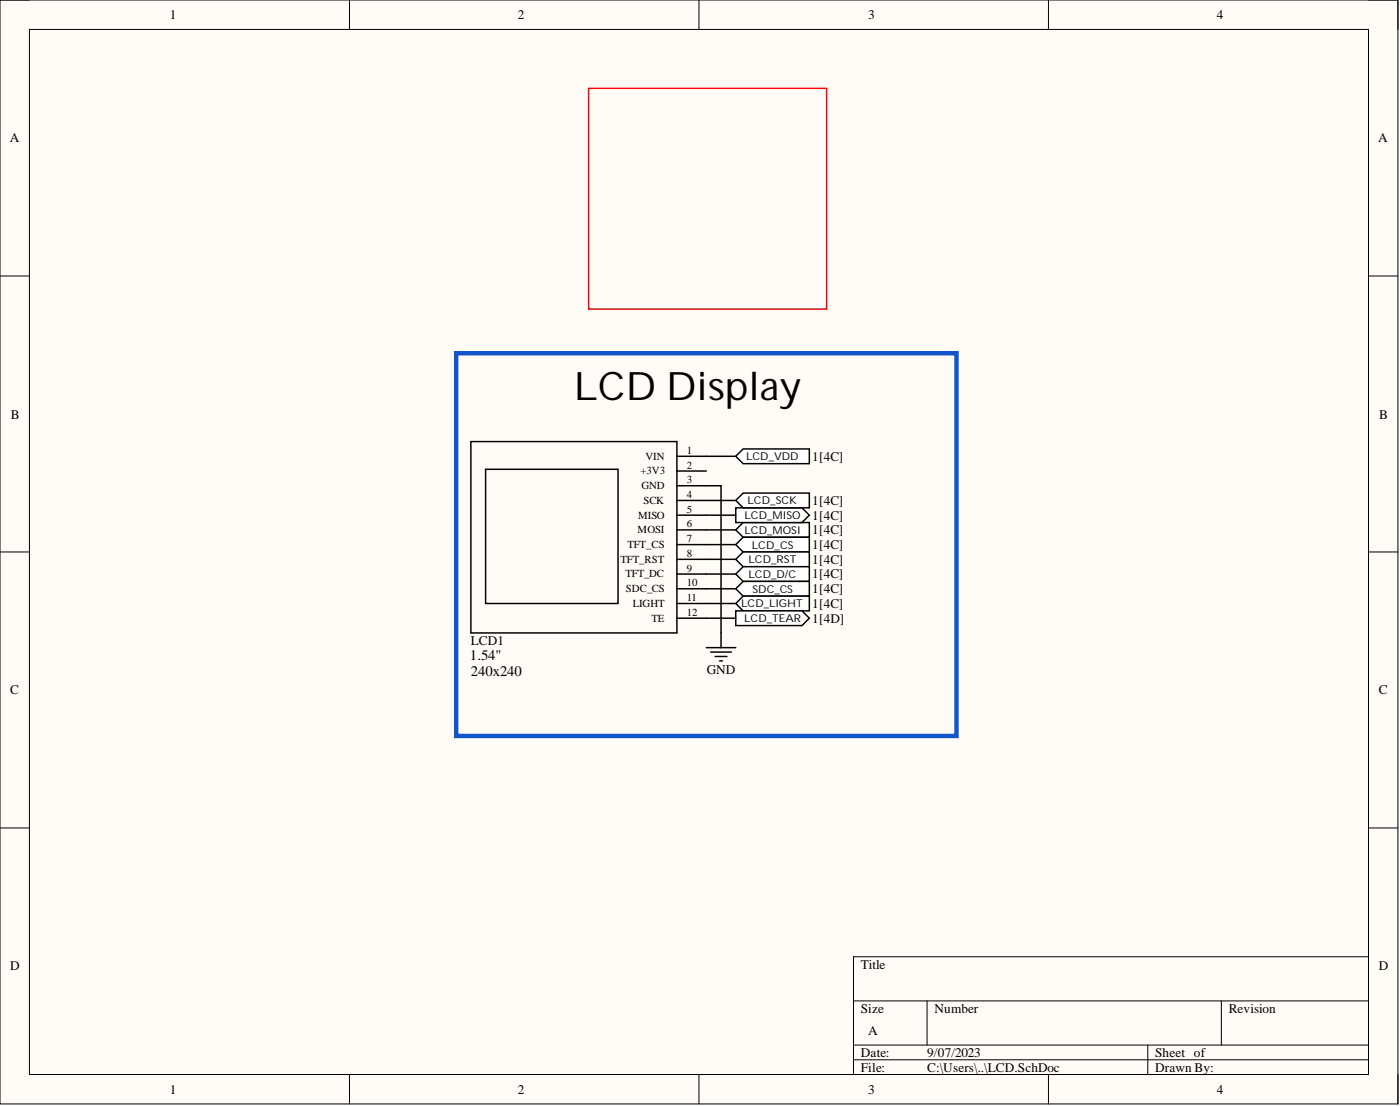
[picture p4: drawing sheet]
<svg xmlns="http://www.w3.org/2000/svg" width="241mm" height="190mm" viewBox="0 0 241 190" stroke-linecap="round" stroke-linejoin="round" font-family="sans-serif">
<defs><g id="words">
<text font-size="6.8" x="98.9" y="69">LCD Display</text>
<g font-size="2.5">
<text x="81" y="113.7">1.54&quot;</text>
<text x="81.2" y="116.4">240x240</text>
</g>
<g font-size="2.3">
<text x="29.3" y="3.3">1</text>
<text x="89.3" y="3.3">2</text>
<text x="149.6" y="3.3">3</text>
<text x="209.7" y="3.3">4</text>
<text x="1.7" y="24.5">A</text>
<text x="237.6" y="24.5">A</text>
<text x="1.9" y="72.1">B</text>
<text x="237.7" y="72.1">B</text>
<text x="140" y="79.4">1[4C]</text>
<text x="140" y="89.5">1[4C]</text>
<text x="140" y="87">1[4C]</text>
<text x="140" y="92">1[4C]</text>
<text x="140" y="94.6">1[4C]</text>
<text x="140" y="97.1">1[4C]</text>
<text x="140" y="99.6">1[4C]</text>
<text x="140" y="102.2">1[4C]</text>
<text x="140" y="104.7">1[4C]</text>
<text x="140" y="107.2">1[4D]</text>
<text x="81.2" y="111">LCD1</text>
<text x="1.8" y="119.6">C</text>
<text x="121.8" y="116.1">GND</text>
<text x="237.6" y="119.6">C</text>
<text x="1.8" y="167.2">D</text>
<text x="148.4" y="166.8">Title</text>
<text x="237.6" y="167.2">D</text>
<text x="148.4" y="174.4">Size</text>
<text x="149.6" y="178.2">A</text>
<text x="161.1" y="174.4">Number</text>
<text x="211.8" y="174.4">Revision</text>
<text x="148.4" y="182">Date:</text>
<text x="148.4" y="184.6">File:</text>
<text x="159.8" y="182">9/07/2023</text>
<text x="159.8" y="184.6">C:\Users\..\LCD.SchDoc</text>
<text x="199.1" y="182">Sheet of</text>
<text x="199.1" y="184.6">Drawn By:</text>
<text x="29.3" y="188.4">1</text>
<text x="89.3" y="188.4">2</text>
<text x="149.6" y="188.4">3</text>
<text x="209.7" y="188.4">4</text>
</g>
<g font-size="1.9">
<text x="110.4" y="81.7">+3V3</text>
<text x="111.3" y="79.2">VIN</text>
<text x="118.4" y="80.7">2</text>
<text x="118.4" y="83.2">3</text>
<text x="118.4" y="78.2">1</text>
<text x="128.6" y="79.3">LCD_VDD</text>
<text x="110" y="89.3">MISO</text>
<text x="110.6" y="84.3">GND</text>
<text x="110.9" y="86.8">SCK</text>
<text x="118.4" y="85.8">4</text>
<text x="118.4" y="88.3">5</text>
<text x="128.3" y="89.4">LCD_MISO</text>
<text x="128.8" y="86.9">LCD_SCK</text>
<text x="108.1" y="94.4">TFT_CS</text>
<text x="109.9" y="91.9">MOSI</text>
<text x="118.4" y="90.8">6</text>
<text x="118.4" y="93.4">7</text>
<text x="118.4" y="95.9">8</text>
<text x="128.3" y="91.9">LCD_MOSI</text>
<text x="129.6" y="94.5">LCD_CS</text>
<text x="106.9" y="96.9">TFT_RST</text>
<text x="107.8" y="99.5">TFT_DC</text>
<text x="118.4" y="98.5">9</text>
<text x="118.4" y="101">10</text>
<text x="129" y="97">LCD_RST</text>
<text x="129" y="99.6">LCD_D/C</text>
<text x="107.9" y="102">SDC_CS</text>
<text x="109.1" y="104.5">LIGHT</text>
<text x="112.3" y="107.1">TE</text>
<text x="118.4" y="103.5">11</text>
<text x="118.4" y="106.1">12</text>
<text x="127.7" y="104.6">LCD_LIGHT</text>
<text x="128.3" y="107.2">LCD_TEAR</text>
<text x="129.7" y="102.1">SDC_CS</text>
</g>
</g></defs>
<path d="M0 0h240.9v190.1h-240.9z" fill-rule="evenodd" fill="#fffcf8"/>
<path d="M0 0h240.9v190.1h-240.9z" fill="none" stroke="#000" stroke-width=".17"/>
<path d="M5.1 5.1h230.8v180h-230.8z" fill-rule="evenodd" fill="#fffcf8"/>
<g fill="none" stroke="#000" stroke-width=".17">
<path d="M0 0h5.1M5.1 5.1h230.8v180h-230.8zM60.2 0v5.1M120.5 0v5.1M180.7 0v5.1M235.9 0h5v5.1M0 47.5h5.1M235.9 47.5h5M0 95.1h5.1M235.9 95.1h5M0 142.6h5.1M235.9 142.6h5"/>
<path d="M147.1 172.4h88.8M159.8 172.4v7.6M210.5 172.4v7.6M235.9 164.8h-88.8v20.3M60.2 185.1v5M120.5 185.1v5M147.1 180h88.8M147.1 182.5h88.8M180.7 185.1v5M197.8 180v5.1M240.9 185.1v5"/>
</g>
<g fill="none" stroke="#000" stroke-width=".25">
<path d="M81.2 76.1h35.5v32.9h-35.5zM116.7 78.6h5M83.7 80.8h22.8v23.1h-22.8zM116.7 81.1h5M116.7 83.7h5M116.7 86.2h5M116.7 91.3h5M116.7 93.8h5M116.7 96.3h5M116.7 98.9h5M116.7 88.7h5M116.7 101.4h5"/>
<path d="M116.7 103.9h5M116.7 106.5h5"/>
</g>
<path d="M78.6 60.8h86.3v66h-86.3z" fill="none" stroke="#15c" stroke-width=".76"/>
<path d="M126.8 91.3l1.3-1.3h11.4v2.5h-11.4z" fill-rule="evenodd" fill="#fff"/>
<path d="M126.8 91.3l1.3-1.3h11.4v2.5h-11.4z" fill="none" stroke="#000" stroke-width=".25"/>
<path d="M126.8 87.5h11.4l1.3 1.2-1.3 1.3h-11.4z" fill-rule="evenodd" fill="#fff"/>
<path d="M126.8 87.5h11.4l1.3 1.2-1.3 1.3h-11.4z" fill="none" stroke="#000" stroke-width=".25"/>
<path d="M126.8 86.2l1.3-1.3h11.4v2.6h-11.4z" fill-rule="evenodd" fill="#fff"/>
<path d="M126.8 86.2l1.3-1.3h11.4v2.6h-11.4z" fill="none" stroke="#000" stroke-width=".25"/>
<path d="M126.8 93.8l1.3-1.3h11.4v2.6h-11.4z" fill-rule="evenodd" fill="#fff"/>
<path d="M126.8 93.8l1.3-1.3h11.4v2.6h-11.4z" fill="none" stroke="#000" stroke-width=".25"/>
<path d="M126.8 96.3l1.3-1.2h11.4v2.5h-11.4z" fill-rule="evenodd" fill="#fff"/>
<path d="M126.8 96.3l1.3-1.2h11.4v2.5h-11.4z" fill="none" stroke="#000" stroke-width=".25"/>
<path d="M126.8 98.9l1.3-1.3h11.4v2.5h-11.4z" fill-rule="evenodd" fill="#fff"/>
<path d="M126.8 98.9l1.3-1.3h11.4v2.5h-11.4z" fill="none" stroke="#000" stroke-width=".25"/>
<path d="M126.8 101.4l1.3-1.3h11.4v2.6h-11.4z" fill-rule="evenodd" fill="#fff"/>
<path d="M126.8 101.4l1.3-1.3h11.4v2.6h-11.4z" fill="none" stroke="#000" stroke-width=".25"/>
<path d="M126.8 103.9l1.3-1.2h11.4v2.5h-11.4z" fill-rule="evenodd" fill="#fff"/>
<path d="M126.8 103.9l1.3-1.2h11.4v2.5h-11.4z" fill="none" stroke="#000" stroke-width=".25"/>
<path d="M126.8 105.2h11.4l1.3 1.3-1.3 1.3h-11.4z" fill-rule="evenodd" fill="#fff"/>
<path d="M126.8 105.2h11.4l1.3 1.3-1.3 1.3h-11.4z" fill="none" stroke="#000" stroke-width=".25"/>
<path d="M101.5 15.2h41v38h-41z" fill="none" stroke="#f00" stroke-width=".25"/>
<path d="M126.8 78.6l1.3-1.3h11.4v2.6h-11.4z" fill-rule="evenodd" fill="#fff"/>
<g fill="none" stroke="#000" stroke-width=".25">
<path d="M121.7 78.6h5.1M126.8 78.6l1.3-1.3h11.4v2.6h-11.4zM121.7 83.7h2.6v27.9M121.7 86.2h5.1M121.7 91.3h5.1M121.7 88.7h5.1M121.7 93.8h5.1M121.7 96.3h5.1M121.7 98.9h5.1M121.7 103.9h5.1M121.7 101.4h5.1M121.7 106.5h5.1"/>
<path d="M121.7 111.6h5.1M122.5 112.3h3.6M123.3 113.1h2M124 113.8h.5"/>
</g>
<use href="#words"/>
</svg>
